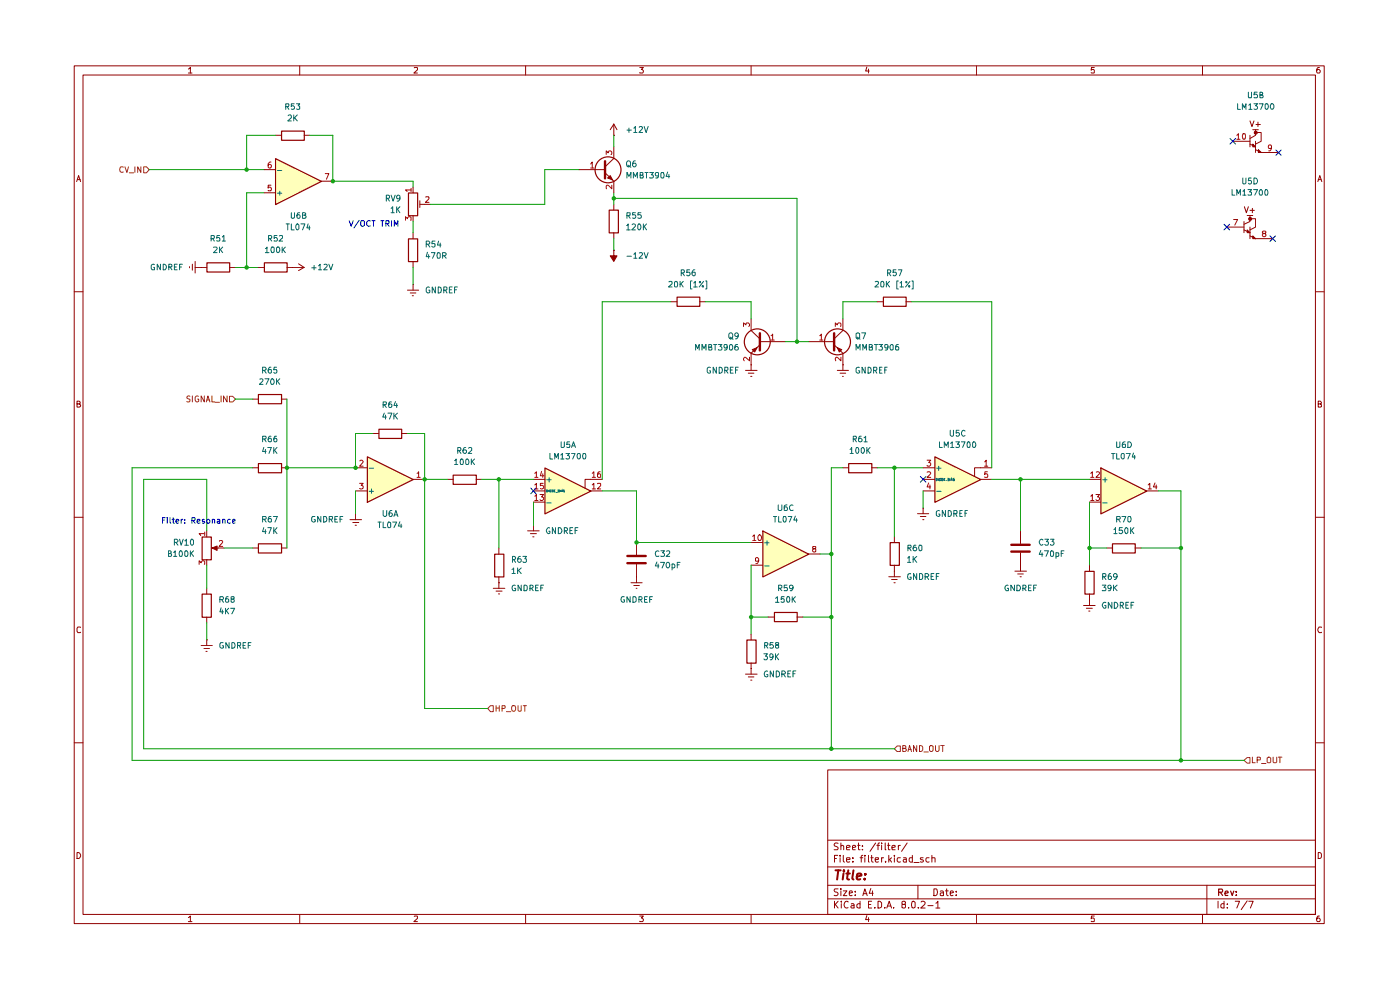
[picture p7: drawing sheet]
<svg xmlns="http://www.w3.org/2000/svg" width="297mm" height="210mm" viewBox="0 0 297 210" stroke-linecap="round" stroke-linejoin="round" font-family="sans-serif">
<g fill="none" stroke="#910000" stroke-width=".21">
<path d="M15.7 14h265.2v181.9h-265.2zM17.6 15.9h261.5v178.1h-261.5zM40 14.6l.4-.3v1.2M40 15.5h.7M63.6 14v1.9M87.9 14.4l.6-.1 .1 .5-.8 .7h.8M111.5 14v1.9M135.7 14.3h.8l-.4 .4 .4 .3-.1 .4h-.7M159.3 14v1.9M183.9 14.2l-.3 .9h.8M184.2 14.6v.9M207.2 14v1.9"/>
<path d="M232.2 14.3h-.6l-.1 .6 .1-.2h.4l.2 .2v.5h-.7M255.1 14v1.9M279.9 14.3a.55 .55 0 0 0-.6 .5l.2 .7h.4l.2-.3v-.2l-.3-.3h-.2l-.3 .3M16.3 38.5l.4-1.2 .4 1.2M16.4 38.1h.6M279.6 38.5l.4-1.2 .4 1.2M279.7 38.1h.5M15.7 61.9h1.9M279.1 61.9h1.8M16.3 85.7h.6v-.5l-.6-.1v1.3h.5l.3-.5-.3-.2M279.7 85.7h.5l.1-.4-.2-.2h-.4v1.3h.5l.1-.1v-.5l-.2-.1M15.7 109.7h1.9"/>
<path d="M279.1 109.7h1.8M17.1 133.1l-.6-.1-.2 .3v.6l.2 .3 .6-.1M280.3 133.1l-.5-.1-.2 .5 .2 .7 .5-.1M15.7 157.6h1.9M279.1 157.6h1.8M175.6 163.3h103.5v30.7h-103.5zM175.6 178.2h103.5M177.8 178.9l-.6-.1-.2 .4v.2a.56 .56 0 0 1 .6 .2 .56 .56 0 0 1 0 .7h-.6M178.4 179.5l.2-.2 .4 .2v.8M178.4 178.8v1.5M179.6 179.8l.7-.1v-.3l-.5-.1-.2 .2 .1 .8h.6M180.8 179.8l.7-.1-.1-.4h-.4l-.2 .2v.6l.1 .2h.5"/>
<path d="M181.9 179.3h.6M182.1 178.8v1.3l.1 .2h.3M183 179.4v.1M185.8 178.8l-1.2 1.8M186 179.3h.6M186.6 178.8l-.3 .3v1.2M187 178.8v.2M187 179.3v1M187.8 178.8v1.5h.2M188.3 179.3h.5M188.5 178.8v1.3v.2h.3M189.2 179.8l.7-.1v-.3l-.4-.1-.3 .2 .1 .8h.6"/>
<path d="M190.6 179.3v1M191 179.3l-.4 .3M192.4 178.8l-1.1 1.8M16.3 180.8a.65 .65 0 0 1 .8 .7 .65 .65 0 0 1-.8 .6zM40 194.6l.4-.3v1.2M40 195.5h.7M63.6 194v1.9M87.9 194.4l.6-.1 .1 .5-.8 .7h.8M111.5 194v1.9M135.7 194.3h.8l-.4 .4 .4 .3-.1 .4h-.7M159.3 194v1.9M175.6 190.7h103.5"/>
<path d="M175.6 187.8h103.5M175.6 183.9h103.5M177 191.2v1.4M177 182.1h.5M177.2 191.9l.6 .7M177.7 181.4h-.7v1.5M177.8 188.5l-.8 .1v.5l.6 .2 .2 .4-.3 .3-.5-.1M177.8 191.2l-.8 .8M178.2 181.4v.2M178.2 181.9v1M178.4 188.5v.1M178.4 189v1"/>
<path d="M178.5 191.2v.1M178.5 191.7v.9M178.9 189h.8l-.8 1h.8M178.9 181.4v1.2l.3 .3M179.6 182.4l.7-.1v-.4h-.6l-.1 .2 .1 .7h.6M179.9 191.3a.7 .7 0 0 0-.9 .5 .7 .7 0 0 0 .6 .8l.3-.1M180.2 189.5l.6-.2-.1-.3-.4 .1-.1 .6 .1 .3 .5-.1M180.6 191.8l.4-.1 .2 .2v.7M180.9 182.7v.2M180.9 181.9v.2M181.2 192l-.7 .3 .2 .3 .5-.1M181.4 189.8v.2"/>
<path d="M181.4 189.1v.1M182.5 191.8a.45 .45 0 0 0-.7 .1l.1 .6h.6M182.5 191.2v1.4M182.5 181.9h.5M183 180.2v.1M183 190l.5-1.5 .5 1.5M183 181.4l-.3 .2v1.3M183.1 189.6h.8M183.5 181.4v.2M183.5 181.9v1M183.9 194.2l-.3 .9h.8M184.2 181.4v1.4l.2 .1"/>
<path d="M184.2 194.6v.9M184.2 191.9h.5M184.7 188.5l-.3 1h.8M184.7 181.9h.5M184.9 191.2h-.7v1.4h.7M184.9 181.4v1.2l.3 .3M185.1 189v1M185.6 192.5v.1M185.7 182.4l.6-.1v-.4h-.5l-.1 .2 .1 .7h.5M186.3 191.2h.3l.4 .3v.8l-.4 .3h-.3zM187 181.9v1M187.4 181.9h-.3l-.1 .3"/>
<path d="M187.7 192.5v.1M187.9 182.7v.2M188.1 192.6l.5-1.4 .5 1.4M188.3 192.2h.7M188.5 181.4v1.5M188.7 182.3l.4 .6M189.1 181.9l-.6 .6M189.6 192.5v.1M189.7 181.4v.2M189.7 181.9v1M191 181.9h-.5l-.2 .3v.4l.3 .3 .4-.1M191.6 191.9l-.3-.2v-.4l.3-.1 .4 .1v.5l-.7 .1v.6a.48 .48 0 0 0 .7 0 .48 .48 0 0 0 0-.6h-.1"/>
<path d="M191.7 181.9h.5l.1 1M192.3 182.3h-.5l-.2 .2 .2 .4 .5-.1M192.8 192.5v.1M193.5 191.3l.3-.1 .3 .2v1.1h-.6zM193.5 181.9h-.5l-.1 .3v.4l.2 .3 .4-.1M193.5 181.4v1.5M193.9 183h1.1M194.7 187.8v2.9M194.8 192.5v.1M195.4 191.3l.2-.1h.3l.4 .4-.1 .3-.9 .7h1M195.8 181.9h-.5l-.1 .2 .6 .4v.3h-.6M196.8 192.1h1.1"/>
<path d="M197.1 181.9h-.5l-.2 .3v.4l.3 .3 .4-.1M197.7 182l.6-.1 .1 1M197.7 181.4v1.5M198.1 188.5h.5a.83 .83 0 0 1 .2 .9 .83 .83 0 0 1-.7 .6zM198.5 191.6l.5-.4v1.4M198.5 192.6h.9M199.5 189.1h.6v.9M200.1 189.3l-.6 .2v.4h.6M200.6 189h.6M200.8 188.5v1.2l.4 .3M201.6 189.5l.7-.2-.1-.2-.4-.1-.2 .2 .1 .7h.5M202.9 189.8v.2"/>
<path d="M202.9 189.1v.1M207.2 194v1.9M232.2 194.3h-.6l-.1 .6 .1-.2h.4l.2 .2v.5h-.7M255.1 194v1.9M256 187.8v6.2M258.4 191.2v1.4M259.7 191.8l-.5-.1-.2 .2 .1 .6h.6M259.7 191.2v1.4M260.3 192.5v.1M260.3 191.8v.1M262 191.2h1l-.6 1.4M264.6 191.1l-1.3 1.9"/>
<path d="M264.9 191.2h1l-.6 1.4M279.7 180.8h.3l.3 .4v.6l-.3 .3h-.3zM279.9 194.3a.55 .55 0 0 0-.6 .5l.2 .7h.4l.2-.3v-.2l-.3-.3h-.2l-.3 .3"/>
</g>
<path d="M258.5 189.3h.7l.2-.3-.1-.3-.8-.1v1.3M258.9 189.3l.5 .6M259.9 189.5l.7-.1-.2-.4-.4 .1-.1 .7 .1 .1h.5M261.1 189l.3 .9 .3-.9M262.3 189.9h.1M262.3 189.1v.2" fill="none" stroke="#910000" stroke-width=".25"/>
<path d="M177.2 184.6h1.1M177.8 184.6l-.2 2M178.9 185.3l-.1 1.3M179 184.6v.3M179.5 185.3h.8M180 184.6l-.3 1.7 .4 .3M181.1 184.6l-.3 1.7 .3 .3M181.7 186l1.1-.3-.1-.3a.6 .6 0 0 0-.9 .1v1h.7M183.4 186.4v.2M183.6 185.4l.1 .1h-.2l.1-.1-.1 .1" fill="none" stroke="#910000" stroke-width=".42"/>
<g fill="#ffb">
<path d="M198.3 96.9l9.7 4.8-9.7 4.8z"/>
<path d="M161.8 112.6l9.7 4.9-9.7 4.8z"/>
<path d="M58.4 33.6l9.8 4.8-9.8 4.9z"/>
<path d="M115.6 99.2l9.7 4.9-9.7 4.9z"/>
<path d="M233.5 99.2l9.7 4.9-9.7 4.9z"/>
<path d="M77.9 96.9l9.7 4.8-9.7 4.8z"/>
</g>
<g fill="none" stroke="#910000" stroke-width=".21">
<path d="M177 73.1l1.8 1.8M177.6 73.7l1 .5-.5 .5zM177.6 78.6h2.4M178.2 79.2h1.2M178.7 79.8h.2M178.8 77.4h.1M178.8 77.4v1.2M178.8 70.1l-1.8 1.8M186.1 64h1.3M192.2 64h1.2M178.8 99.2h1.2M184.9 99.2h1.2"/>
<path d="M195.8 99.2h2.5M210.4 99.2h-3.6v1.9M135 115.1v2.7M135 119.7v3.9M159.3 115.1h2.5M159.3 119.9h2.5M171.5 117.5h2.5M194.6 109h2.4M195.2 109.6h1.2M195.7 110.2h.3M195.8 107.8h.1M195.8 107.8v1.2"/>
<path d="M195.8 101.7h2.5M195.8 104.1h2.5M208 101.7h2.4M133.9 123.6h2.3M134.4 124.2h1.2M135 124.8h.1M135 122.3h.1"/>
</g>
<path d="M187.4 63h4.8v2h-4.8zM180 98.3h5v2h-5zM198.3 96.9l9.8 4.8-9.8 4.9zM161.8 112.6l9.8 5-9.8 4.8z" fill="none" stroke="#910000" stroke-width=".25"/>
<path d="M196.7 97.6h.7l-.4 .5 .4 .2v.3l-.2 .3h-.4l-.1-.2M208.9 98l.3-.4v1.3M208.9 98.9h.6M159.7 113.8l.3-.3v1.1M159.7 114.6h.7M160.9 113.5h.3a.84 .84 0 0 1 .2 1.1h-.5a.78 .78 0 0 1 0-1.1zM160.9 118.9l-.1 .1h-.4l-.1-.6 .4-.1 .2 .2-.1 .9-.4 .1M172.6 116.4l-.2-.2 .1-.3h.5l.1 .3-.6 .3a.36 .36 0 0 0 .1 .6l.5-.1v-.5l-.2-.1M196.7 100.2l.5-.1 .2 .2-.7 1h.7M197 102.4l-.3 .9h.7M197.3 102.9v.8M209.5 100.1h-.5l-.1 .6 .1-.2 .5 .1v.7l-.6-.1" fill="none" stroke="#b90000" stroke-width=".21"/>
<g fill="none" stroke="#006665" stroke-width=".21">
<path d="M198.7 99.3h.9M199.1 98.9v.9M162.2 115.1h.9M162.7 114.7v1M198.6 101.5l.2 .1v.3l-.1 .1zM198.7 104.2h.9M199.1 101.5v.5M199.3 101.6l.2-.1 .1 .4h-.3zM199.8 101.5l.3 .1-.2 .4h-.1zM200.3 101.7h.1M200.5 101.5h-.2v.5h.2M200.6 102h.4"/>
<path d="M201.1 101.7l.3-.1-.1-.1h-.2v.5l.3-.1-.1-.2M201.5 101.5v.5M201.7 102l.2-.5 .2 .5M201.8 101.8h.3M202.5 101.5h-.3l.1 .2h.2l-.1 .3-.2-.1M162.2 120.1h.9"/>
</g>
<path d="M177 70.7v3.6M133.1 119.5h3.9M133.1 117.9h3.9" fill="none" stroke="#910000" stroke-width=".51"/>
<path d="M177.6 73.7l1 .5-.5 .5z" fill="#910000"/>
<g fill="none" stroke="#910000" stroke-width=".25">
<path d="M188.8 115.1h2v4.8h-2z"/>
<circle cx="177.7" cy="72.5" r="2.75"/>
</g>
<path d="M159.3 70.1l1.9 1.8M159.6 74.2l1-.5-.5 1zM161.2 73.1l-1.9 1.8M171.5 72.5h5.5M178.8 67.6v2.5M178.8 74.9v2.5M189.7 113.9v1.2M189.7 119.9v2.4M188.5 122.3h2.5M189.1 122.9h1.2M189.7 123.6h.2M189.7 121.2h.1" fill="none" stroke="#910000" stroke-width=".21"/>
<path d="M173.9 71.2l.3-.3v1.2M173.9 72.1h.7M177.2 69.3v-.8l.4 .4 .3-.4h.3l.2 .2-.1 .6M178.4 75.8v.7l-.9-.7-.3 .2 .1 .5" fill="none" stroke="#b90000" stroke-width=".21"/>
<path d="M161.2 70.7v3.6" fill="none" stroke="#910000" stroke-width=".51"/>
<path d="M159.6 74.2l1-.5-.5 1z" fill="#910000"/>
<circle cx="160.7" cy="72.5" r="2.75" fill="none" stroke="#910000" stroke-width=".25"/>
<path d="M130.2 53.1v1.2h-.7l.7 1.2 .7-1.2h-.7M158.2 78.6h2.4M158.7 79.2h1.2M159.3 79.8h.2M159.3 77.4h.1M159.3 67.6v2.5M159.3 74.9v3.7M161.2 72.5h5.4" fill="none" stroke="#910000" stroke-width=".21"/>
<path d="M157.7 69.3v-.8l.5 .4 .2-.4h.3l.3 .2v.4l-.2 .2M159 75.8v.7l-.9-.7-.4 .2 .2 .5M163.6 71.2l.3-.3v1.2M163.6 72.1h.7" fill="none" stroke="#b90000" stroke-width=".21"/>
<path d="M130.2 53.1v1.2h.7l-.7 1.2-.7-1.2h.7z" fill="#910000"/>
<g fill="none" stroke="#910000" stroke-width=".21">
<path d="M56 36h2.4M58.4 28.7h1.3M64.5 28.7h1.2M68.2 38.4h2.4M87.6 39.7v1.2M128.4 36.7l1.8 1.7M128.9 37.8l.6-.5 .5 .9zM130.2 28.7h.1M130.2 26.3v2.4M130.2 26.3l-.7 1.2M130.2 26.3l.7 1.2M130.2 33.6l-1.8 1.8"/>
<path d="M54.8 56.7h1.2M56 40.9h2.4M60.9 56.7h3.6M62.1 56.7h.1M63.3 56l1.2 .7M64.5 56.7l-1.2 .7M87.6 45.7v1.3M89.1 42.6v1.4M89.1 43.3h2.2M130.2 53.1h.1M130.2 43.3v1.2M130.2 49.4v1.2"/>
<path d="M142.3 64h1.3M148.4 64h1.2"/>
</g>
<path d="M58.5 33.7l9.7 4.8-9.7 4.9zM59.7 27.8h4.9v2h-4.9zM56.1 55.8h4.8v1.9h-4.8zM86.7 40.9h1.9v4.9h-1.9zM129.2 44.6h2v4.8h-2zM143.6 63h4.9v2h-4.9z" fill="none" stroke="#910000" stroke-width=".25"/>
<path d="M58.8 36.1h1M58.8 41h1M59.3 40.6v.8" fill="none" stroke="#006665" stroke-width=".21"/>
<path d="M57.5 39.3h-.6v.5a.45 .45 0 0 1 .6 .1 .45 .45 0 0 1 0 .6l-.6-.1M57.5 34.4h-.3l-.3 .3v.8l.4 .1h.2l.1-.5a.35 .35 0 0 0-.4-.2 .35 .35 0 0 0-.3 .2M69 36.8h.8l-.5 1.2M87.2 40v.6M86 46.7v-.7l.4 .4 .3-.4 .4 .1v.6M87.2 40.3h-1.2l.4 .3M90.3 41.8l.6-.1 .1 .4-.7 .8h.7" fill="none" stroke="#b90000" stroke-width=".21"/>
<path d="M128.4 34.2v3.6" fill="none" stroke="#910000" stroke-width=".51"/>
<path d="M128.9 37.8l.6-.5 .5 .9z" fill="#910000"/>
<circle cx="129" cy="36" r="2.75" fill="none" stroke="#910000" stroke-width=".25"/>
<path d="M122.8 36h5.6M130.2 31.2v2.4M130.2 38.4v2.5" fill="none" stroke="#910000" stroke-width=".21"/>
<path d="M125.3 34.8l.3-.4v1.2M125.3 35.6h.7M128.6 32.8v-.8l.4 .4 .1-.3 .4-.1 .3 .3v.3l-.2 .2M129.8 39.3v.7l-.9-.7-.3 .2 .1 .5" fill="none" stroke="#b90000" stroke-width=".21"/>
<path d="M30.5 35.4h.6l.6 .6-.6 .7h-.6z" fill="#fff"/>
<path d="M26.2 35.5l-.5-.1a.61 .61 0 0 0-.3 .8 .61 .61 0 0 0 .8 .3M26.5 35.4l.4 1.2 .4-1.2M27.4 36.7h1M28.6 35.4v1.2M29.9 35.4v1.2l-.7-1.2v1.2M30.5 35.4h.6l.6 .6-.6 .7h-.6z" fill="none" stroke="#765500" stroke-width=".21"/>
<path d="M43.9 55.8h4.8v1.9h-4.8zM86.7 50.7h1.9v4.8h-1.9zM115.6 99.3l9.7 4.9-9.7 4.8zM96.1 100.8h4.9v1.9h-4.9z" fill="none" stroke="#910000" stroke-width=".25"/>
<g fill="none" stroke="#910000" stroke-width=".21">
<path d="M40.2 56.6v.2M40.8 56v1.3M41.4 56.7h2.5M41.4 55.5v2.4M42.7 56.7h.1M48.7 56.7h1.3M87.6 49.4v1.2M87.6 55.5v1.2M86.4 61.5h2.4M87 62.1h1.2M87.5 62.7h.2M87.6 60.4h.1"/>
<path d="M87.6 60.4v1.1M94.9 101.7h1.2M101 101.7h1.2M113.2 101.7h2.4M113.2 104.1h2.4M113.2 106.5h2.4M125.3 104.1h2.5M127.8 101.7h-3.7v1.8"/>
</g>
<g fill="none" stroke="#b90000" stroke-width=".21">
<path d="M114.9 100l-.3 .9h.8M113.5 105.2l.3-.3v1.3M113.5 100.4l.3-.3v1.2M113.5 102.9l.3-.4v1.2M113.5 103.7h.6M113.5 106.2h.6M113.5 101.3h.6M114.6 104.9h.7l-.4 .5 .3 .1 .1 .4-.2 .3h-.4l-.1-.2M115.1 100.5v.8M115.2 102.5h-.6v.5h.5l.2 .2-.1 .4h-.6M125.6 102.9l.4-.4v1.2M125.6 100.4l.4-.3v1.2"/>
<path d="M125.6 103.7h.7M125.6 101.3h.7M126.7 102.6h.7v.4l-.7 .7h.7M127.3 100.1l-.4 .1a.94 .94 0 0 0 0 1.1l.5-.1v-.5l-.4-.2-.3 .3"/>
</g>
<g fill="none" stroke="#006665" stroke-width=".21">
<path d="M115.9 103.9h.2v.4h-.2zM116 106.7h.9M116 101.8h.9M116.4 103.9v.4M116.5 101.3v1M116.6 103.9h.3v.4h-.3zM117.1 103.9l.3 .1-.1 .3h-.2zM117.6 104.1h.1M117.8 103.9h-.2v.4h.2M117.9 104.4h.4M118.4 104.1h.3v-.2h-.3v.4h.3l-.1-.2M118.9 103.9v.4"/>
<path d="M119.1 104.3l.2-.4 .1 .4M119.1 104.3h.2M119.8 103.9h-.3v.2l.3 .1v.1h-.3"/>
</g>
<path d="M103.5 150.3l.6-.6h.5v1.3h-.5z" fill="#fff"/>
<g fill="none" stroke="#765500" stroke-width=".21">
<path d="M104.1 149.7h.5v1.3h-.5l-.6-.7zM105.2 149.7v1.2M105.2 150.2h.7M105.9 149.7v1.2M106.5 150.3l.6-.1v-.5h-.6v1.2M107.4 151h1M109.9 149.7v.9l.2 .3 .5-.1v-1.1M111 149.7h.7M111.3 149.7v1.2"/>
<circle cx="109" cy="150.2" r=".57"/>
</g>
<path d="M190.3 158.2h.7v1.2h-.7l-.6-.6z" fill="#fff"/>
<path d="M190.3 158.2h.7v1.2h-.7l-.6-.6zM191.5 158.7h.6v-.5h-.6v1.2h.5l.3-.4-.4-.3M192.6 159.4l.4-1.2 .4 1.2M192.7 159h.6M194.5 158.2v1.2l-.7-1.2v1.2M195.1 158.2a.52 .52 0 0 1 .6 .3v.6a.52 .52 0 0 1-.6 .3zM196 159.5h.9M197.2 158.3l.2-.1 .5 .1v.9l-.2 .2h-.3l-.2-.2zM198.5 158.2v1l.2 .2h.3l.2-.2v-1M199.6 158.2h.7M200 158.2v1.2" fill="none" stroke="#765500" stroke-width=".21"/>
<g fill="none" stroke="#910000" stroke-width=".21">
<path d="M105.8 116.2v1.3M111.9 112.6h2.5M112.5 113.2h1.3M113 113.9h.3M113.2 111.4h.1M113.2 111.4v1.2M104.6 124.8h2.5M105.2 125.4h1.3M105.7 126h.3M105.8 123.6h.1M105.8 122.3v2.5M159.3 134.5v1.2"/>
<path d="M163 130.9h1.3M169.1 130.9h1.2M158.2 143h2.4M158.7 143.6h1.2M159.3 144.3h.2M159.3 141.8h.1M159.3 140.6v2.4"/>
</g>
<path d="M104.9 117.6h2v4.8h-2zM158.5 135.8h1.9v4.9h-1.9zM164.3 129.9h4.8v2h-4.8z" fill="none" stroke="#910000" stroke-width=".25"/>
<path d="M263.9 161.3l.7-.6h.6v1.2h-.6z" fill="#fff"/>
<path d="M263.9 161.3l.7-.6h.6v1.2h-.6zM265.7 160.6v1.2h.6M266.7 161.2h.6l.1-.5-.7-.1v1.2M267.6 162h1M268.8 160.8l.3-.2 .5 .2v.8l-.2 .2h-.4l-.2-.2zM270.1 160.6v1l.2 .2h.4l.1-.2v-1M271.2 160.6h.7M271.5 160.6v1.2" fill="none" stroke="#765500" stroke-width=".21"/>
<path d="M264.6 45.7h1.2" fill="none" stroke="#910000" stroke-width=".21"/>
<path d="M265 46.2h.4v.5h-.4z" fill="none" stroke="#910000" stroke-width=".25"/>
<path d="M265 46.2h.4v.4h-.4z" fill="#910000"/>
<path d="M263.9 48.8l1.3 .6M263.9 47v2.4M264.6 48.8l.6 .6h-.6zM265.2 45.7v1.3l-1.3 .6M265.2 50l1.2 .6M265.2 48.2v2.4" fill="none" stroke="#910000" stroke-width=".21"/>
<path d="M264.6 48.8l.6 .6h-.6z" fill="#910000"/>
<path d="M265.2 46.4h1.2v1.8l-1.2 .6M265.8 50l.6 .6h-.6z" fill="none" stroke="#910000" stroke-width=".21"/>
<path d="M265.8 50l.6 .6h-.6z" fill="#910000"/>
<path d="M265.8 27.5h1.2M260.3 48.2h3.6M264 43.9l.4 1.2 .4-1.2M265.2 44.6h.9M265.7 44.2v.9M266.4 50.6h3.6" fill="none" stroke="#910000" stroke-width=".21"/>
<path d="M261.7 46.6h.8l-.5 1.1M268.1 49.5l-.3-.2 .2-.3h.4l.2 .2-.1 .2a.51 .51 0 0 0-.6 .7h.6l.1-.3-.3-.3" fill="none" stroke="#b90000" stroke-width=".21"/>
<path d="M266.2 27.9h.4v.5h-.4z" fill="none" stroke="#910000" stroke-width=".25"/>
<path d="M266.2 27.9h.4v.4h-.4z" fill="#910000"/>
<path d="M265.2 30.6l1.2 .6M265.2 28.7v2.5M265.8 30.6l.6 .6h-.6zM266.4 27.5v1.2l-1.2 .7M266.4 31.7l1.1 .6M266.4 30v2.3" fill="none" stroke="#910000" stroke-width=".21"/>
<path d="M265.8 30.6l.6 .6h-.6z" fill="#910000"/>
<path d="M266.4 28.1h1.1v1.9l-1.1 .6M267 31.7l.5 .6h-.5z" fill="none" stroke="#910000" stroke-width=".21"/>
<path d="M267 31.7l.5 .6h-.5z" fill="#910000"/>
<g fill="none" stroke="#910000" stroke-width=".21">
<path d="M261.5 30h3.7M265.2 25.7l.4 1.1 .4-1.1M266.4 26.4h1M266.9 25.9v.9M267.5 32.3h3.8M45 116.2l1.1-.4v1zM45.3 116.2h1M216.5 119.9h.1M216.5 112.6v2.7M216.5 117.3v3.9M231.1 119.9v1.3M231.1 101.7h2.4"/>
<path d="M231.1 106.5h2.4M234.8 116.2h1.2M240.8 116.2h1.3M243.2 104.1h2.5M42.7 136.9h2.3M43.3 137.6h1.1M43.7 138.2h.2M43.9 135.7h.1M43.9 124.8v1.2M43.9 130.9v1.2M43.9 135.7v1.2M215.3 121.2h2.5"/>
<path d="M215.9 121.7h1.2M216.4 122.3h.3M229.9 128.4h2.4M230.5 129h1.2M231 129.6h.2M231.1 127.3h.1M231.1 126v2.4"/>
</g>
<g fill="none" stroke="#b90000" stroke-width=".21">
<path d="M262.4 28.7l.3-.3v1.1M262.4 29.5h.7M263.6 28.4h.5a.91 .91 0 0 1-.1 1.1h-.4zM269.7 31.2v.3h-.5a.43 .43 0 0 1-.1-.6 .43 .43 0 0 1 .6-.1v.1a.85 .85 0 0 1-.3 1.1h-.2M231.4 100.4l.3-.3v1.2M231.4 105.2l.3-.3v1.3M231.4 101.3h.7M231.4 106.2h.7M232.5 104.9h.8l-.5 .5 .4 .1v.6l-.5 .1-.2-.2M232.6 100.2l.4-.1 .3 .3-.8 .9h.8M243.6 102.9l.3-.4v1.2M243.6 103.7h.7"/>
<path d="M245 102.4l-.3 .9h.7M245.3 102.9v.8"/>
</g>
<path d="M214.5 117h3.9M214.5 115.6h3.9" fill="none" stroke="#910000" stroke-width=".51"/>
<path d="M233.6 99.3l9.7 4.9-9.7 4.8zM42.9 113.9h1.9v4.8h-1.9zM236 115.4h4.8v1.9h-4.8zM42.9 126h1.9v4.9h-1.9zM230.2 121.2h1.9v4.8h-1.9z" fill="none" stroke="#910000" stroke-width=".25"/>
<path d="M233.9 101.8h1M233.9 106.7h1M234.4 101.3v1" fill="none" stroke="#006665" stroke-width=".21"/>
<path d="M45 116.2l1.1-.4v1z" fill="#910000"/>
<path d="M53.6 99.2h1.2M59.7 99.2h1.2M43.9 112.6v1.3M43.9 118.7v1.2M46.3 116.2h1.2M53.6 116.2h1.2M59.7 116.2h1.2" fill="none" stroke="#910000" stroke-width=".21"/>
<path d="M42.2 119.7v-.7l.5 .4 .2-.4h.4v.7M43.4 113.2h-1.2l.4 .4M43.4 112.9v.7M46.6 114.8l.4-.2 .2 .4-.7 .9h.7" fill="none" stroke="#b90000" stroke-width=".21"/>
<path d="M54.8 98.3h4.9v2h-4.9zM54.8 115.4h4.9v1.9h-4.9z" fill="none" stroke="#910000" stroke-width=".25"/>
<path d="M48.7 84.1h.7l.6 .6-.6 .6h-.7z" fill="#fff"/>
<path d="M40.3 84.1l-.4-.1-.3 .2 .1 .3 .6 .2v.4l-.2 .2-.5-.1M40.8 84v1.3M42.1 84.1l-.4-.1-.2 .2v.8a.37 .37 0 0 0 .3 .3 .37 .37 0 0 0 .4-.2v-.4h-.3M43.3 84v1.3l-.6-1.3v1.3M43.8 85.3l.3-1.3 .4 1.3M43.9 84.8h.5M45 84v1.3h.5M45.6 85.3h1M46.9 84v1.3M48.2 84v1.3l-.8-1.3v1.3M48.7 84.1h.7l.6 .6-.6 .6h-.7z" fill="none" stroke="#765500" stroke-width=".21"/>
<path d="M54.8 83.7h4.9v1.9h-4.9zM77.9 96.9l9.8 4.8-9.8 4.9zM80.4 91.1h4.8v1.9h-4.8z" fill="none" stroke="#910000" stroke-width=".25"/>
<path d="M53.6 84.7h1.2M59.7 84.7h1.2M75.4 99.2h2.5M79.1 91.9h1.2M85.2 91.9h1.2M74.2 110.2h2.5M74.8 110.8h1.3M75.4 111.4h.2M75.4 109h.1M75.4 109v1.2M75.4 104.1h2.5M87.6 101.7h2.5" fill="none" stroke="#910000" stroke-width=".21"/>
<path d="M76.4 97.8l.4-.2 .2 .4-.7 .9h.7M76.3 102.5h.7l-.4 .5 .4 .2v.4h-.7M88.5 100.4l.3-.3v1.2M88.5 101.3h.7" fill="none" stroke="#b90000" stroke-width=".21"/>
<path d="M78.3 99.3h.9M78.3 104.2h.9M78.8 103.7v.9" fill="none" stroke="#006665" stroke-width=".21"/>
<g fill="none" stroke="#090" stroke-width=".21">
<path d="M31.7 36h24.3M58.4 28.7h-6.1v7.3M65.7 28.7h4.9v9.7h17v1.3M122.8 36h-7.2v7.3h-24.3M130.2 28.7v2.5M50 56.7h4.8M56 40.9h-3.7v15.8M87.6 47v2.4M87.6 56.7v3.7M130.2 42.1h38.9v30.4M130.2 40.9v2.4M130.2 50.6v2.5"/>
<path d="M142.3 64h-14.5v37.7M149.6 64h9.7v3.6M166.6 72.5h4.9M186.1 64h-7.3v3.6M193.4 64h17v35.2M50 84.7h3.6M53.6 99.2h-25.6v62.1h235.9M60.9 84.7v31.5M79.1 91.9h-3.7v7.3h-14.5M86.4 91.9h3.7v58.4h13.4M178.8 99.2h-2.4v59.6M186.1 99.2h9.7"/>
<path d="M189.7 99.2v14.7M43.9 112.6v-10.9h-13.4v57.1h159.2M43.9 119.9v4.9M47.5 116.2h6.1M75.4 104.1v4.9M90.1 101.7h4.8M102.2 101.7h11M105.8 101.7v14.5M113.2 106.5v4.9M127.8 104.1h7.2v11h24.3M159.3 119.9v14.6M174 117.5h2.4"/>
<path d="M195.8 104.1v3.7M210.4 101.7h20.7M216.5 101.7v10.9M231.1 106.5v13.4M231.1 116.2h3.7M242.1 116.2h8.4M245.7 104.1h4.8v57.2M43.9 132.1v3.6M159.3 130.9h3.7M170.3 130.9h6.1"/>
</g>
<g fill="none" stroke="#0000ca" stroke-width=".21">
<path d="M74.1 46.8l.4 1.2 .4-1.2M76.2 46.7l-1.1 1.6M76.5 47l.2-.2h.4l.2 .2v.8l-.3 .2-.5-.2zM78.6 46.9l-.5-.1-.3 .3v.6l.4 .3 .4-.1M78.9 46.8h.7M79.2 46.8v1.2M80.8 46.8h.6M81.1 46.8v1.2M81.9 47.4h.6v-.6h-.6v1.2M82.1 47.4l.4 .6M83.1 46.8v1.2M83.6 48v-1.2l.5 .9 .3-.9v1.2"/>
<path d="M34.5 110.3h.4M35 109.8h-.5v1.2M35.5 109.8v.1M35.5 110.1v.9M36.1 109.8v1l.1 .2M36.5 110.1h.5M36.7 109.8v1.1l.3 .1M37.3 110.6l.6-.1-.1-.4-.5 .2v.5l.2 .2 .3-.1M38.4 110.1v.9M38.8 110.1l-.4 .3M39.2 110.9v.1M39.2 110.2v.1"/>
<path d="M40.7 110.4l.6-.1v-.5h-.6v1.2M41 110.4l.4 .6M41.8 110.6l.6-.1v-.3l-.4-.1-.2 .2v.5l.2 .2 .4-.1M43.3 110.2h-.4v.4h.4l.1 .2-.1 .2-.4-.1M43.9 110.4l.4-.3 .2 .3-.1 .5h-.5zM45 110.3l.2-.2 .3 .2v.7M45 110.1v.9M46.1 110.2l.4-.1 .1 .2v.7M46.6 110.5l-.5 .1v.1l.1 .3 .4-.1M47.2 110.3l.2-.2 .3 .2v.7M47.2 110.1v.9M48.8 110.2l-.3-.1-.2 .3v.5h.5"/>
<path d="M49.4 110.6l.5-.1v-.3h-.5v.7h.5"/>
</g>
<path d="M260.9 29.4l1.2 1.2M262.1 29.4l-1.2 1.2M270.7 31.8l1.1 1.1M271.8 31.8l-1.1 1.1M259.7 47.6l1.2 1.2M260.9 47.6l-1.2 1.2M269.4 50l1.2 1.2M270.6 50l-1.2 1.2M112.6 103.5l1.1 1.2M113.7 103.5l-1.1 1.2M195.2 101.1l1.2 1.2M196.4 101.1l-1.2 1.2" fill="none" stroke="#00008a" stroke-width=".21"/>
<g fill="#090">
<circle cx="159.3" cy="130.9" r=".47"/>
<circle cx="135" cy="115.1" r=".47"/>
<circle cx="189.7" cy="99.2" r=".47"/>
<circle cx="176.4" cy="117.5" r=".47"/>
<circle cx="176.4" cy="130.9" r=".47"/>
<circle cx="169.1" cy="72.5" r=".47"/>
<circle cx="70.6" cy="38.4" r=".47"/>
<circle cx="130.2" cy="42.1" r=".47"/>
<circle cx="52.3" cy="56.7" r=".47"/>
<circle cx="52.3" cy="36" r=".47"/>
<circle cx="105.8" cy="101.7" r=".47"/>
<circle cx="176.4" cy="158.8" r=".47"/>
<circle cx="90.1" cy="101.7" r=".47"/>
<circle cx="250.5" cy="161.3" r=".47"/>
<circle cx="250.5" cy="116.2" r=".47"/>
<circle cx="231.1" cy="116.2" r=".47"/>
<circle cx="216.5" cy="101.7" r=".47"/>
<circle cx="60.9" cy="99.2" r=".47"/>
<circle cx="75.4" cy="99.2" r=".47"/>
</g>
<g fill="none" stroke="#006665" stroke-width=".21">
<path d="M264.8 19.6l.1 1.1h.5l.1-1.1M266.7 19.6h-.6l-.1 .5 .2-.1h.3l.3 .2v.4l-.2 .1h-.6M60.6 22.6h.6v-.6h-.6v1.2M60.9 22.6l.4 .6M61.1 24.6l.2-.2h.3l.2 .2v.4l-.8 .7h.8M62.3 24.4v1.3M62.4 22h-.6v.6l.4-.2 .3 .3-.1 .4h-.6M62.5 25l.6 .7M62.9 22h.7l-.4 .4 .4 .2v.5h-.7M63.1 24.4l-.8 .7M133 37.8v-1.2l.4 .8 .5-.8v1.2M133 34.3l.3-.2 .4 .2 .1 .7-.4 .4-.4-.2z"/>
<path d="M133 27.6h.9M133.2 35l.7 .5M133.4 27.2v.9M134.4 37.8v-1.2l.4 .8 .4-.8v1.2M134.4 27.2l.4-.4v1.3M134.4 28.1h.7M134.8 34.1l-.4 .2-.2 .8 .2 .3h.3l.3-.3-.2-.5h-.4l-.2 .3M135.6 27l.5-.2 .2 .4-.8 .9h.8M135.8 37.2l.6-.1v-.4l-.6-.1v1.2h.6l.1-.4-.3-.2M136.6 26.8l.5 1.3 .4-1.3M136.8 36.6h.7M137.2 36.6v1.2"/>
<path d="M137.8 36.6h.8l-.4 .5 .4 .2v.3l-.2 .2-.6-.1M139.7 37.1l-.2 .2h-.4v-.6h.6v.8l-.2 .3h-.4M140.3 36.7l.3-.1a.91 .91 0 0 1 .1 1.2h-.3l-.2-.2zM141.6 36.5l-.3 .9h.8M141.9 37v.8M262.5 22v1.2h.6M263.6 23.2v-1.2l.4 .9 .3-.9v1.2M263.6 37.8v1.1l.2 .1h.3l.2-.2v-1M264.9 22.3l.4-.3v1.2M264.9 23.2h.7M265.4 37.8h-.5l-.1 .6h.6v.5l-.4 .1-.2-.1M266 22h.8l-.4 .4 .4 .3-.1 .4h-.7"/>
<path d="M266 37.8a.65 .65 0 0 1 .8 .6 .65 .65 0 0 1-.8 .6zM267.1 22h.9l-.5 1.2M267.3 20.1h.5v-.5h-.5v1.1h.5l.2-.3-.4-.3M268.4 22.2l.2-.2 .3 .1a.66 .66 0 0 1-.3 1.1l-.2-.3zM269.7 22h.1a.62 .62 0 0 1 .5 .6 .62 .62 0 0 1-.5 .6 .84 .84 0 0 1-.1-1.2zM32.8 56.1a.45 .45 0 0 0-.7 .2v.7l.2 .2h.5v-.5h-.2M34 56v1.2l-.6-1.2v1.2M34.6 56a.66 .66 0 0 1 .7 .5 .66 .66 0 0 1-.3 .7h-.4zM35.8 56.6h.6v-.5l-.6-.1v1.2M36.1 56.6l.4 .6M37 56.6h.4M37.6 56h-.6v1.2h.6"/>
<path d="M38.1 56.6h.4M38.7 56h-.6v1.2M44.8 50.6h.5l.2-.1v-.5h-.7v1.1M45.1 50.6l.4 .5M45.3 52.5l.6-.1 .2 .2-.1 .3-.7 .7h.8M46.6 50h-.5l-.1 .5 .1-.1 .5 .1v.6h-.6M46.6 52.4v1.2M46.7 52.9l.5 .7M47.2 50.3l.3-.3v1.1M47.2 51.1h.6M47.2 52.4l-.6 .7M56.3 52.7l.3-.3v1.2"/>
<path d="M56.3 53.6h.8M57 50.6l.6-.1v-.5h-.6v1.1M57.2 50.6l.5 .5M57.6 52.5l.4-.1 .2 .2v.7a.35 .35 0 0 1-.5 .3 .35 .35 0 0 1-.2-.4zM58.8 50h-.6v.5l.4-.1 .2 .2v.4l-.1 .1h-.5M58.8 52.4l.4 .1a.66 .66 0 0 1-.3 1.1l-.2-.3v-.7zM59.3 50h.6v.5l-.7 .6h.7M59.9 52.4v1.2M60 52.9l.5 .7M60.5 52.4l-.6 .7M60.7 47.5h.7M61 47.5v1.3"/>
<path d="M61.8 47.5v1.3h.6M61.8 45.1v1.1l.2 .1 .4-.1 .1-.1v-1M62.9 47.6l.3-.1 .2 .2v.8l-.2 .3a.71 .71 0 0 1-.3-1.2zM63.6 45.1l-.4 .1-.2 .9a.35 .35 0 0 0 .3 .2 .35 .35 0 0 0 .4-.2v-.3a.35 .35 0 0 0-.4-.3 .35 .35 0 0 0-.3 .3M63.8 47.5h.9l-.5 1.3M64.2 45.6h.5l.2-.3-.2-.2h-.5v1.2h.5l.2-.4-.3-.3M65.4 47.5l-.3 .8h.7M65.6 47.9v.9M66.1 56.8h1M66.6 56.3v.9M67.6 56.4l.3-.4v1.2M67.6 57.2h.6"/>
<path d="M68.7 56.1l.5-.1 .2 .4-.7 .8h.7M69.8 56l.4 1.2 .4-1.2M82 42.1l.6-.1v-.4l-.6-.2v1.3M82.2 42.1l.4 .6M83 44.2l.3-.3v1.2M83 41.4l.4 1.3 .4-1.3M83 45.1h.6M84.2 43.9v1.2M84.3 44.4l.5 .7M84.8 42l-.1 .2h-.5v-.7l.4-.1 .2 .2v.7l-.3 .4h-.3M84.8 43.9l-.6 .6M90.4 51.8l.7-.1 .1-.3-.3-.3h-.5v1.3"/>
<path d="M90.7 53.5l-.3 .9h.8M90.8 51.8l.4 .6M90.9 54v.8M91.5 53.6h.8l-.5 1.2M92.3 51.1h-.6l-.1 .6h.7v.5l-.3 .2-.4-.2M92.8 53.7l.3-.1 .3 .2v.8l-.2 .2-.4-.1zM93 51.1l-.2 .9h.8M93.4 51.6v.8M93.9 54.3h.5l.3-.3-.1-.3-.7-.1v1.2M94.2 54.3l.5 .5M132.9 47.8h.2l.2-.3v1.3M132.9 48.8h.8"/>
<path d="M133 45.7l.7-.1v-.4l-.7-.1v1.2M133 54.4h.9M133.3 45.7l.4 .6M134.1 47.7l.4-.2 .3 .2v.3l-.8 .8h.8M134.4 53.9l.4-.3v1.2M134.4 54.8h.7M134.8 45.1h-.6v.5l.4-.1 .3 .3-.1 .4h-.6M135.3 47.7l.2-.2a.68 .68 0 0 1 .5 .6 .68 .68 0 0 1-.5 .7l-.2-.3zM135.6 53.7l.5-.1 .2 .3-.8 .9h.8M136 45.1h-.6l-.1 .5h.7v.6h-.7M136.5 47.5v1.3M136.6 53.6l.5 1.2 .4-1.2"/>
<path d="M136.6 48l.6 .8M137.2 47.5l-.7 .8M141.9 59.8h.7v.4l-.8 .7h.8M143.2 59.8l.3-.1a.86 .86 0 0 1 .1 1.2h-.3l-.2-.2zM144.3 59.7v1.2M144.5 57.9l.6-.1v-.5l-.6-.1v1.3M144.8 57.9l.4 .6M144.9 59.7l-.6 .7M146.3 57.2h-.6v.6l.5-.1 .2 .2v.3l-.3 .3-.4-.2M146.8 59.6h-.3v1.7h.3M147.4 57.2l-.4 .2-.2 .8 .3 .3 .4-.2-.1-.6h-.4l-.2 .2M148.3 59.9l.2-.2 .2 .2-.2 .1z"/>
<path d="M149.3 59.7l-1 1.2M149.7 59.6h.2v1.7h-.2M185.7 59.8h.6v.4l-.7 .7h.7M186.9 59.8l.4-.1a.86 .86 0 0 1 .1 1.2h-.4l-.1-.2zM188 59.7v1.2M188.3 57.9l.6-.1v-.5l-.6-.1v1.3M188.5 57.9l.5 .6M188.7 59.7l-.7 .7M190.1 57.2h-.6v.6l.5-.1 .2 .2v.3l-.3 .3-.4-.2M190.6 59.6h-.4v1.7h.4M190.6 57.2h.7l-.5 1.3M192.3 59.7l.1 .2-.1 .1-.2-.1z"/>
<path d="M193 59.7l-.9 1.2M193.5 59.6h.2v1.7h-.2M261.4 40.2v1.2h.6M262.4 41.4v-1.2l.3 .9 .4-.9v1.2M263.6 40.6h.2l.2-.4v1.2M263.6 41.4h.7M264.7 40.2h.8l-.4 .5h.3v.7l-.7-.1M265.9 40.2h.9l-.6 1.2M267.3 40.3l.2-.1 .3 .3v.7l-.2 .2h-.3l-.2-.4zM268.4 40.4l.2-.2a.75 .75 0 0 1 .2 1.2l-.4-.1zM55.7 78.6h.5l.3-.5-.3-.2h-.5v1.3M56 78.6l.5 .6"/>
<path d="M57.5 77.9l-.4 .2-.2 .8 .2 .3 .5-.2-.1-.6h-.4l-.2 .3M58.7 77.9h-.5l-.1 .6 .6-.1v.7l-.5 .1-.1-.2M91.1 61l-.3-.1-.4 .3v.6l.4 .3 .4-.1v-.5h-.3M92.4 60.9v1.2l-.7-1.2v1.2M93 60.9a.64 .64 0 0 1 .7 .6 .64 .64 0 0 1-.7 .6zM94.1 61.5h.6l.1-.1v-.4l-.1-.1h-.6v1.2M94.5 61.5l.3 .6M95.3 61.5h.5M95.9 60.9h-.6v1.2h.6M96.4 61.5h.5M97 60.9h-.6v1.2M144.4 60.2l.5 .7"/>
<path d="M147.1 60l.4-.3v1.2M147.1 60.9h.8M147.6 74.2v-1.1l.4 .8 .3-.8v1.1M148.9 74.2v-1.1l.4 .8 .5-.8v1.1M148.9 60.7l.2-.2 .2 .2-.1 .2zM150.4 73.7l.5-.1 .1-.5h-.6v1.1h.6v-.4v-.1h-.3M150.7 78l-.3-.1-.4 .3v.6l.2 .3h.5v-.4h-.2M151.4 73.1h.7M151.7 73.1v1.1M152 77.9v1.3l-.7-1.3v1.3M152.4 73.1h.8l-.5 .4 .5 .2v.4l-.2 .1h-.6M152.6 77.9a.64 .64 0 0 1 .7 .6 .64 .64 0 0 1-.7 .7z"/>
<path d="M153.8 78.6h.5l.1-.2v-.3l-.1-.2h-.5v1.3M154 78.6l.4 .6M154.3 73.6l-.5 .2-.1-.1-.1-.4a.42 .42 0 0 1 .7-.2v.9l-.3 .2h-.3M154.7 70.8l.2-.2 .4 .1a.8 .8 0 0 1-.2 1.2h-.2a.79 .79 0 0 1-.2-1.1zM154.9 73.1h.2a.84 .84 0 0 1 .2 1.1h-.4l-.1-.1zM154.9 71.5l.6 .5M154.9 78.5h.5M155.5 77.9h-.6v1.3h.6M156 78.5h.5M156.5 73.1h-.5a.94 .94 0 0 0 0 1.1h.5l.1-.1v-.4l-.2-.2h-.3l-.2 .2M156.6 77.9h-.6v1.3M156.6 71.1l-.2 .3-.4-.1-.1-.4 .2-.3h.3a.72 .72 0 0 1 .2 .8 .72 .72 0 0 1-.6 .5"/>
<path d="M181.6 74.2v-1.1l.4 .8 .5-.8v1.1M181.6 70.8l.3-.2 .5 .2v.8l-.3 .3h-.2l-.3-.3zM181.8 71.5l.7 .5M182.3 78h-.5l-.2 .2v.6l.2 .3 .3 .1 .3-.2v-.3h-.3M182.8 70.6h.8l-.5 1.3M183 74.2v-1.1l.5 .8 .3-.8v1.1M183.6 77.9v1.3l-.7-1.3v1.3M184.1 77.9a.64 .64 0 0 1 .7 .6 .64 .64 0 0 1-.7 .7zM184.4 73.7h.4l.3-.3-.1-.3h-.6v1.1h.6l.1-.5h-.3M185.3 78.6h.5l.2-.2v-.3l-.2-.2h-.5v1.3M185.5 73.1h.7M185.7 78.6l.3 .6"/>
<path d="M185.8 73.1v1.1M186.4 73.1h.8l-.4 .4 .4 .2-.1 .5h-.7M186.6 78.5h.3M187.1 77.9h-.5v1.3h.5M187.7 78.5h.3M188.2 77.9h-.5v1.3M188.2 60.2l.5 .7M188.4 73.6l-.3 .2h-.2l-.2-.1v-.6h.4l.3 .2-.2 .9h-.4M189 73.1h.2l.3 .2v.8l-.2 .1h-.3a.78 .78 0 0 1 0-1.1zM190.6 73.1h-.4l-.2 .5 .1 .6h.5v-.6l-.4-.1-.2 .2M190.9 60l.4-.3v1.2M190.9 60.9h.8"/>
<path d="M192.7 60.7l.2-.2 .1 .2v.2zM55.1 80.4l.4-.1 .3 .4-.8 .8h.8M55.7 93.1h.6l.2-.4-.2-.2h-.6v1.2M56 94.9l-.3 .9h.8M56 93.1l.5 .6M56.2 80.3h.9l-.6 1.2M56.3 95.3v.9M56.8 94.9h.8l-.5 1.3M57.5 92.5l-.4 .1-.2 .9 .2 .2 .5-.1v-.5l-.2-.1h-.3l-.2 .2M57.6 80.4l.1-.1a.6 .6 0 0 1 .5 .7 .6 .6 0 0 1-.6 .5l-.2-.4zM58.1 94.9v1.3M58.2 95.5l.6 .7"/>
<path d="M58.7 92.5l-.5 .1-.1 .9a.35 .35 0 0 0 .3 .2 .35 .35 0 0 0 .4-.2v-.3l-.3-.2-.4 .2M58.7 80.3v1.2M58.8 94.9l-.7 .8M58.8 80.9l.5 .6M59.3 80.3l-.6 .7M81.3 85.8h.7v-.5h-.7v1.1M81.5 87.6l-.3 .9h.8M81.5 85.8l.5 .6M81.8 88.1v.8M82.3 87.6h.8l-.5 1.3M83.1 85.3h-.5l-.1 .2v.8l.1 .1h.5v-.6l-.5-.1-.1 .2M83.6 87.6v1.3"/>
<path d="M83.7 88.1l.6 .8M83.9 85.2l-.3 .8h.7M84.2 85.6v.8M84.3 87.6l-.7 .7M96.4 97.7h.2l.2-.3v1.1M96.4 98.5h.7M97.1 95.6l.6-.1v-.5l-.6-.1v1.3M97.4 95.6l.4 .6M97.7 97.4h.3a.91 .91 0 0 1 .1 1.1h-.4zM98.8 94.9l-.4 .2a.82 .82 0 0 0 .1 1.1h.2l.3-.3-.1-.4-.4-.1-.3 .3M98.9 97.4h.1a.6 .6 0 0 1 .6 .5 .6 .6 0 0 1-.3 .6h-.3l-.2-.1zM99.4 95.1l.2-.2h.3l.2 .2v.4l-.8 .7h.8"/>
<path d="M100 97.4v1.1M100.2 97.9l.5 .6M100.7 97.4l-.7 .6M116.7 96.2v1.2h.6M117.7 97.4v-1.2l.3 .8 .4-.8v1.2M119 96.5l.3-.3v1.2M119 97.4h.6M119 93.7l.1 1.2h.4l.2-.2v-1M120.1 96.2h.7l-.4 .4 .3 .1v.6h-.6M120.8 93.7h-.5l-.1 .6 .6-.1v.7l-.6-.1M121.2 96.2h.8l-.5 1.2M121.2 94.9l.5-1.2 .4 1.2"/>
<path d="M121.4 94.6h.5M122.6 96.2h.3l.2 .1v.8l-.3 .3a.84 .84 0 0 1-.2-1.2zM123.7 96.3l.4-.1a.86 .86 0 0 1-.1 1.2l-.3-.1zM180.3 95.3l.4-.4v1.3M180.3 96.2h.7M181 93.1h.6v-.6h-.6v1.2M181.3 93.1l.4 .6M181.8 94.9a.68 .68 0 0 1 .4 .6 .68 .68 0 0 1-.4 .7l-.3-.5 .1-.6zM182.7 92.5l-.4 .1-.2 .9 .3 .2 .4-.1 .1-.4-.3-.2h-.2l-.3 .2M183 94.9a.68 .68 0 0 1 .4 .6 .68 .68 0 0 1-.4 .7l-.3-.3v-.7zM183.3 92.9l.3-.4v1.2M183.3 93.7h.7"/>
<path d="M183.9 94.9v1.3M184.1 95.5l.5 .7M184.6 94.9l-.7 .8M199.3 93.7v1.2h.6M200.3 94.9v-1.2l.4 .9 .5-.9v1.2M201.6 91.3v1l.2 .2 .5-.1v-1.1M201.7 94.1l.3-.4v1.2M201.7 94.9h.7M202.8 93.7h.7l-.4 .5 .4 .2v.3l-.1 .2-.6-.1M203.5 91.3h-.6v.6l.5-.1 .1 .5-.2 .2-.4-.1M204 93.7h.7l-.5 1.2M204.7 91.4l-.2-.1a.65 .65 0 0 0-.6 .6 .65 .65 0 0 0 .6 .6l.2-.1"/>
<path d="M205.2 93.8l.4-.1a.91 .91 0 0 1 .1 1.2l-.5-.1zM206.4 93.8h.1a.6 .6 0 0 1 .6 .4 .6 .6 0 0 1-.3 .7h-.3l-.2-.2zM235.8 96.2h.8M236.1 96.2v1.2M236.9 96.2v1.2h.6M236.9 93.7l.1 1.2h.4l.2-.2v-1M238 96.2h.3l.2 .1v.8l-.3 .3a.84 .84 0 0 1-.2-1.2zM238.7 93.7l-.5 .1-.1 .9 .1 .2 .6-.1-.1-.6h-.5l-.1 .2M238.9 96.2h.9l-.5 1.2M239.3 93.7a.66 .66 0 0 1 .7 .4 .66 .66 0 0 1-.2 .8h-.5zM240.5 96.1l-.3 .8h.7M240.7 96.6v.8"/>
<path d="M35.7 117.4l.5-.1v-.4l-.5-.1v1.2h.5l.2-.4-.3-.2M36.8 117.2l.4-.4v1.2M36.8 118h.7M37 115.1h.5l.3-.5-.3-.2h-.5v1.3M37.3 115.1l.5 .6M38.1 116.9l.3-.1a.86 .86 0 0 1 .1 1.2l-.4-.1zM38.1 114.4l.3 1.3 .5-1.3M39.2 114.7h.2l.1-.3v1.3M39.2 115.7h.8M39.3 116.9l.2-.1a.84 .84 0 0 1 .2 1.2h-.3l-.2-.1zM40.4 116.8v1.2M40.6 117.3l.5 .7"/>
<path d="M40.6 114.4l.5 .2v.8l-.3 .3a.75 .75 0 0 1-.2-1.3zM41.1 116.8l-.7 .7M55.7 110.1h.6l.2-.4-.2-.1h-.6v1.1M56 111.9l-.3 .9h.8M56 110.1l.5 .6M56.3 112.3v.9M56.8 111.9h.8l-.5 1.3M57.5 109.6h-.4l-.2 .9 .2 .2h.5v-.6l-.2-.1h-.3l-.2 .2M58 109.6h.8l-.5 1.1M58.1 111.9v1.3M58.2 112.5l.6 .7M58.8 111.9l-.7 .8"/>
<path d="M66.8 109.6h-.5l-.2 .2v.7a.52 .52 0 0 0 .8 .2v-.5h-.3M68.1 109.6v1.1l-.7-1.1v1.1M68.7 109.6h.4a.66 .66 0 0 1 .2 .7 .66 .66 0 0 1-.6 .4zM69.8 110.1h.6l.1-.5h-.7v1.1M70.2 110.1l.3 .6M71 110.1h.5M71.6 109.6h-.6v1.1h.6M72.1 110.1h.5M72.7 109.6h-.6v1.1M80.2 110.7h.7M80.5 110.7v1.2M81.3 110.7v1.2h.6"/>
<path d="M81.3 108.3v1l.2 .3h.3l.2-.3v-1M82.3 110.8l.3-.1 .3 .3v.8l-.2 .1-.4-.1zM83.1 108.3l-.4 .1-.2 .2v.8l.2 .2 .4-.1v-.6l-.4-.1-.2 .2M83.3 110.7h.9l-.6 1.2M83.6 109.6l.4-1.3 .4 1.3M83.6 109.2h.6M84.8 110.7l-.3 .9h.8M85.1 111.2v.7M108.7 118.7l.6-.1v-.5l-.6-.1v1.3M109 118.7l.4 .6M110.4 118l-.4 .2-.2 .8 .3 .3h.2l.3-.3v-.3l-.2-.2h-.4l-.2 .2M110.9 118h.8l-.4 .5 .4 .1v.5l-.2 .2h-.4l-.2-.2"/>
<path d="M116.6 112l-.1-.1a.6 .6 0 0 0-.6 .7 .6 .6 0 0 0 .7 .5l.1-.4h-.3M117.9 111.9v1.3l-.7-1.3v1.3M118.4 111.9a.65 .65 0 0 1 .8 .7 .65 .65 0 0 1-.8 .6zM119.7 112.6l.6-.1v-.5l-.6-.1v1.3M120 112.6l.4 .6M120.9 112.5h.4M121.5 111.9h-.6v1.3h.6M122 112.5h.4M122.6 111.9h-.6v1.3M139.4 119.2l-.4 .9h.8M139.6 119.6v.9M139.8 116.9l-.3-.1a.67 .67 0 0 0-.5 .5 .67 .67 0 0 0 .3 .7l.5-.1"/>
<path d="M140.1 119.3h.9l-.5 1.2M140.2 116.8h.8l-.5 .5 .5 .2v.4l-.2 .1-.6-.1M141.4 119.5l.2-.2 .3 .1a.66 .66 0 0 1-.3 1.1v-.1a.67 .67 0 0 1-.2-.9zM141.4 116.9h.7v.4l-.8 .7h.8M142.6 119.7l.3-.1 .3 .3-.1 .5h-.5M142.6 119.6v1.3M143.7 119.8h.4M144.3 119.3h-.6v1.2M164.1 109.6h.7M164.4 109.6v1.1M165.1 107.1v1l.2 .2h.4l.2-.2v-1M165.2 109.6v1.1h.6"/>
<path d="M166.2 109.6h.4a.86 .86 0 0 1-.1 1.1h-.3zM167 107.1l-.6 .3v.8l.6 .1v-.7l-.5-.1-.1 .3M167.2 109.6h.8l-.5 1.1M168.2 107.2a.61 .61 0 0 0-.7 .3 .61 .61 0 0 0 .2 .8l.5-.1M168.7 109.5l-.3 .8h.8M169 110v.7M192.5 118.4l.4-.4v1.3M192.5 119.3h.7M192.6 116.2h.6v-.5h-.6v1.1M192.9 116.2l.4 .6M193.7 118v1.3M193.9 118.5l.6 .8"/>
<path d="M194.3 115.7h-.3l-.2 .2v.9a.42 .42 0 0 0 .6-.1 .42 .42 0 0 0 0-.5l-.4-.1-.3 .2M194.5 118l-.8 .7M195 115.7h.4l.2 .1v.8l-.3 .2h-.3zM199.3 108.4l-.3-.1-.4 .3 .1 .8 .3 .2 .3-.1 .1-.5h-.3M200.6 108.3v1.3l-.7-1.3v1.3M201.2 108.3a.64 .64 0 0 1 .6 .6 .64 .64 0 0 1-.6 .7zM202.4 109l.6-.1v-.4l-.1-.2h-.5v1.3M202.7 109l.3 .6M203.6 108.9h.4M204.1 108.3h-.5v1.3h.5M204.7 108.9h.4M205.2 108.3h-.5v1.3"/>
<path d="M220.8 116.8l-.3 .8h.7M221.1 117.3v.7M221.2 114.6l-.2-.2a.65 .65 0 0 0-.5 .6 .65 .65 0 0 0 .5 .7l.2-.2M221.6 116.8h.8l-.5 1.2M221.7 114.4h.7l-.4 .5h.3l.1 .2-.1 .5-.5 .1-.1-.2M222.8 114.4h.8l-.4 .5 .4 .2v.3l-.3 .3h-.3l-.2-.2M222.9 116.9l.3-.1a.77 .77 0 0 1 .1 1.2h-.3l-.2-.1zM224 118h.5v-.7h-.5v1.1M225.1 117.4h.4M225.7 116.8h-.6v1.2M236.3 112.3l.3-.4v1.3M236.3 113.2h.7"/>
<path d="M236.9 110.1h.6l.2-.4-.2-.1h-.6v1.1M237.2 110.1l.5 .6M238 109.6h.8l-.5 1.1M238.1 111.9h-.6l-.1 .6h.7l.1 .4-.3 .3-.5-.2M238.8 112l.2-.1 .3 .3v.7l-.3 .3a.71 .71 0 0 1-.2-1.2zM239.3 109.7l.1-.1h.4a.77 .77 0 0 1-.2 1.1l-.3-.2zM239.9 111.9v1.3M240 112.5l.5 .7M240.5 111.9l-.6 .8M46.6 127.2h.6l.2-.2-.1-.3-.7-.1v1.2M46.9 128.9l-.3 .9h.8M47 127.2l.4 .6"/>
<path d="M47.2 129.4v.8M47.3 136.3h-.5l-.2 .3v.6a.52 .52 0 0 0 .8 .2v-.4h-.2M47.8 129v1.2M48 129.5l.5 .7M48.4 126.6l-.4 .1-.2 .8a.42 .42 0 0 0 .7 .2l-.1-.6-.3-.1-.3 .3M48.5 129l-.7 .7M48.6 136.3v1.2l-.7-1.2v1.2M48.9 129h.9l-.6 1.2M49.2 136.3h.4a.66 .66 0 0 1 .2 .8 .66 .66 0 0 1-.6 .4zM49.2 127.1l-.2-.1v-.3l.6-.1v.4l-.6 .2v.5l.4 .1a.35 .35 0 0 0 .3-.4 .35 .35 0 0 0-.3-.3M50.4 136.9h.6l.1-.5-.7-.1v1.2M50.7 136.9l.4 .6"/>
<path d="M51.6 136.9h.4M52.2 136.3h-.6v1.2h.6M52.7 136.9h.4M53.3 136.3h-.6v1.2M108.6 120.8l.4-.3v1.2M108.6 121.7h.7M109.3 124.2l-.1-.1a.66 .66 0 0 0-.6 .5 .66 .66 0 0 0 .3 .7l.5-.1v-.4h-.3M109.8 120.5v1.2M110 121l.6 .7M110.6 124.1v1.2l-.7-1.2v1.2M110.6 120.5l-.8 .7M111.2 124.1h.3l.3 .3v.6l-.1 .3h-.5z"/>
<path d="M112.4 124.8h.5l.2-.3-.1-.3-.6-.1v1.2M112.7 124.8l.4 .5M113.6 124.7h.4M114.2 124.1h-.6v1.2h.6M114.7 124.7h.4M115.3 124.1h-.6v1.2M132.4 126.6h-.4a.61 .61 0 0 0-.3 .8 .61 .61 0 0 0 .8 .3v-.4h-.3M133.7 126.6v1.2l-.7-1.2v1.2M134.3 126.6h.5l.2 .2v.7l-.4 .3h-.3zM135.5 127.2h.6l.1-.2-.1-.3-.6-.1v1.2M135.8 127.2l.4 .6M136.7 127.2h.5"/>
<path d="M137.3 126.6h-.6v1.2h.6M137.8 127.2h.5M138.4 126.6h-.6v1.2M162 138.7h.8l-.4 .5 .4 .2-.1 .5-.5 .1-.2-.2M162.2 136.9h.5l.2-.4-.2-.2h-.5v1.2M162.5 136.9l.4 .6M164 139.3l-.2 .1h-.4l-.1-.5 .4-.2 .3 .2-.2 .9-.4 .2M164 136.3h-.6l-.1 .6 .2-.2h.3l.3 .3-.1 .4h-.7M164.5 126.9l.4-.3v1.2M164.5 138.7v1.3M164.5 127.8h.8M164.7 139.3l.5 .7"/>
<path d="M164.8 136.8l-.3-.2 .1-.3 .6 .1v.2l-.3 .2a.35 .35 0 0 0-.4 .5 .35 .35 0 0 0 .6 .1l.1-.5-.3-.1M165.2 124.8l.6-.1 .1-.5-.7-.1v1.2M165.2 138.7l-.7 .7M165.4 124.8l.5 .5M166.4 126.6h-.6l-.1 .6 .2-.2h.3l.2 .2v.5h-.7M167 126.7l.4-.1a.86 .86 0 0 1-.1 1.2l-.3-.1zM167 124.1h-.6v.6l.6-.1v.7l-.6-.1M168.1 126.6v1.2M168.2 124.6l-.1 .2a.42 .42 0 0 1-.5 0 .42 .42 0 0 1 0-.6h.5a.98 .98 0 0 1-.1 1.1h-.4M168.2 127.1l.5 .7M168.7 126.6l-.6 .7M193.2 121.7h-.1a.64 .64 0 0 0-.6 .6 .64 .64 0 0 0 .5 .6l.3-.1v-.4h-.3"/>
<path d="M194.5 121.7v1.2l-.7-1.2v1.2M195.1 121.7h.3l.3 .3v.6l-.3 .3h-.3zM196.3 122.3h.6l.1-.4-.2-.2h-.5v1.2M196.6 122.3l.4 .6M197.5 122.3h.4M198.1 121.7h-.6v1.2h.6M198.6 122.3h.4M199.2 121.7h-.6v1.2M213.9 124.2a.59 .59 0 0 0-.7 .4 .59 .59 0 0 0 .2 .7l.5-.1v-.4h-.2M215.2 124.1v1.2l-.7-1.2v1.2M215.7 124.1a.66 .66 0 0 1 .8 .4 .66 .66 0 0 1-.3 .8h-.5zM217 124.8l.6-.1v-.5l-.6-.1v1.2"/>
<path d="M217.3 124.8l.4 .5M218.2 124.7h.4M218.8 124.1h-.6v1.2h.6M219.3 124.7h.4M219.9 124.1h-.6v1.2M233.8 124.1h.8l-.4 .5 .4 .2v.3l-.2 .2-.6-.1M233.9 122.3h.7v-.5l-.7-.1v1.2M234.2 122.3l.4 .6M234.6 127.8h-.2a.64 .64 0 0 0-.6 .6 .64 .64 0 0 0 .6 .6l.2-.1v-.5h-.2M235.6 121.7h-.3l-.2 .3v.8l.4 .1 .3-.2-.1-.4-.2-.1-.4 .1v.1M235.7 124.6a.35 .35 0 0 1-.3 .3 .35 .35 0 0 1-.4-.3v-.2a.35 .35 0 0 1 .4-.3 .35 .35 0 0 1 .3 .3l-.2 .8-.4 .1M235.9 127.8v1.2l-.8-1.2v1.2"/>
<path d="M236.2 124.1v1.2M236.4 127.8a.65 .65 0 0 1 .8 .6 .65 .65 0 0 1-.8 .6zM236.4 124.6l.6 .7M237 122.3l-.2 .1h-.4l-.2-.1v-.4l.3-.2h.2l.3 .2-.1 .7-.2 .2-.3 .1M237 124.1l-.8 .7M237.7 128.4h.5v-.6h-.5v1.2M237.9 128.4l.4 .6M238.8 128.4h.5M239.4 127.8h-.6v1.2h.6M239.9 128.4h.5M240.5 127.8h-.6v1.2M162.8 142.4a.61 .61 0 0 0-.7 .3 .61 .61 0 0 0 .1 .7l.4 .2 .2-.1 .1-.4h-.3"/>
<path d="M164.1 142.3v1.3l-.7-1.3v1.3M164.7 142.3a.52 .52 0 0 1 .7 .4v.6a.52 .52 0 0 1-.7 .3zM165.9 143l.6-.1 .1-.3-.2-.3h-.5v1.3M166.2 143l.4 .6M167.1 142.9h.5M167.7 142.3h-.6v1.3h.6M168.2 142.9h.5M168.8 142.3h-.6v1.3"/>
</g>
</svg>
